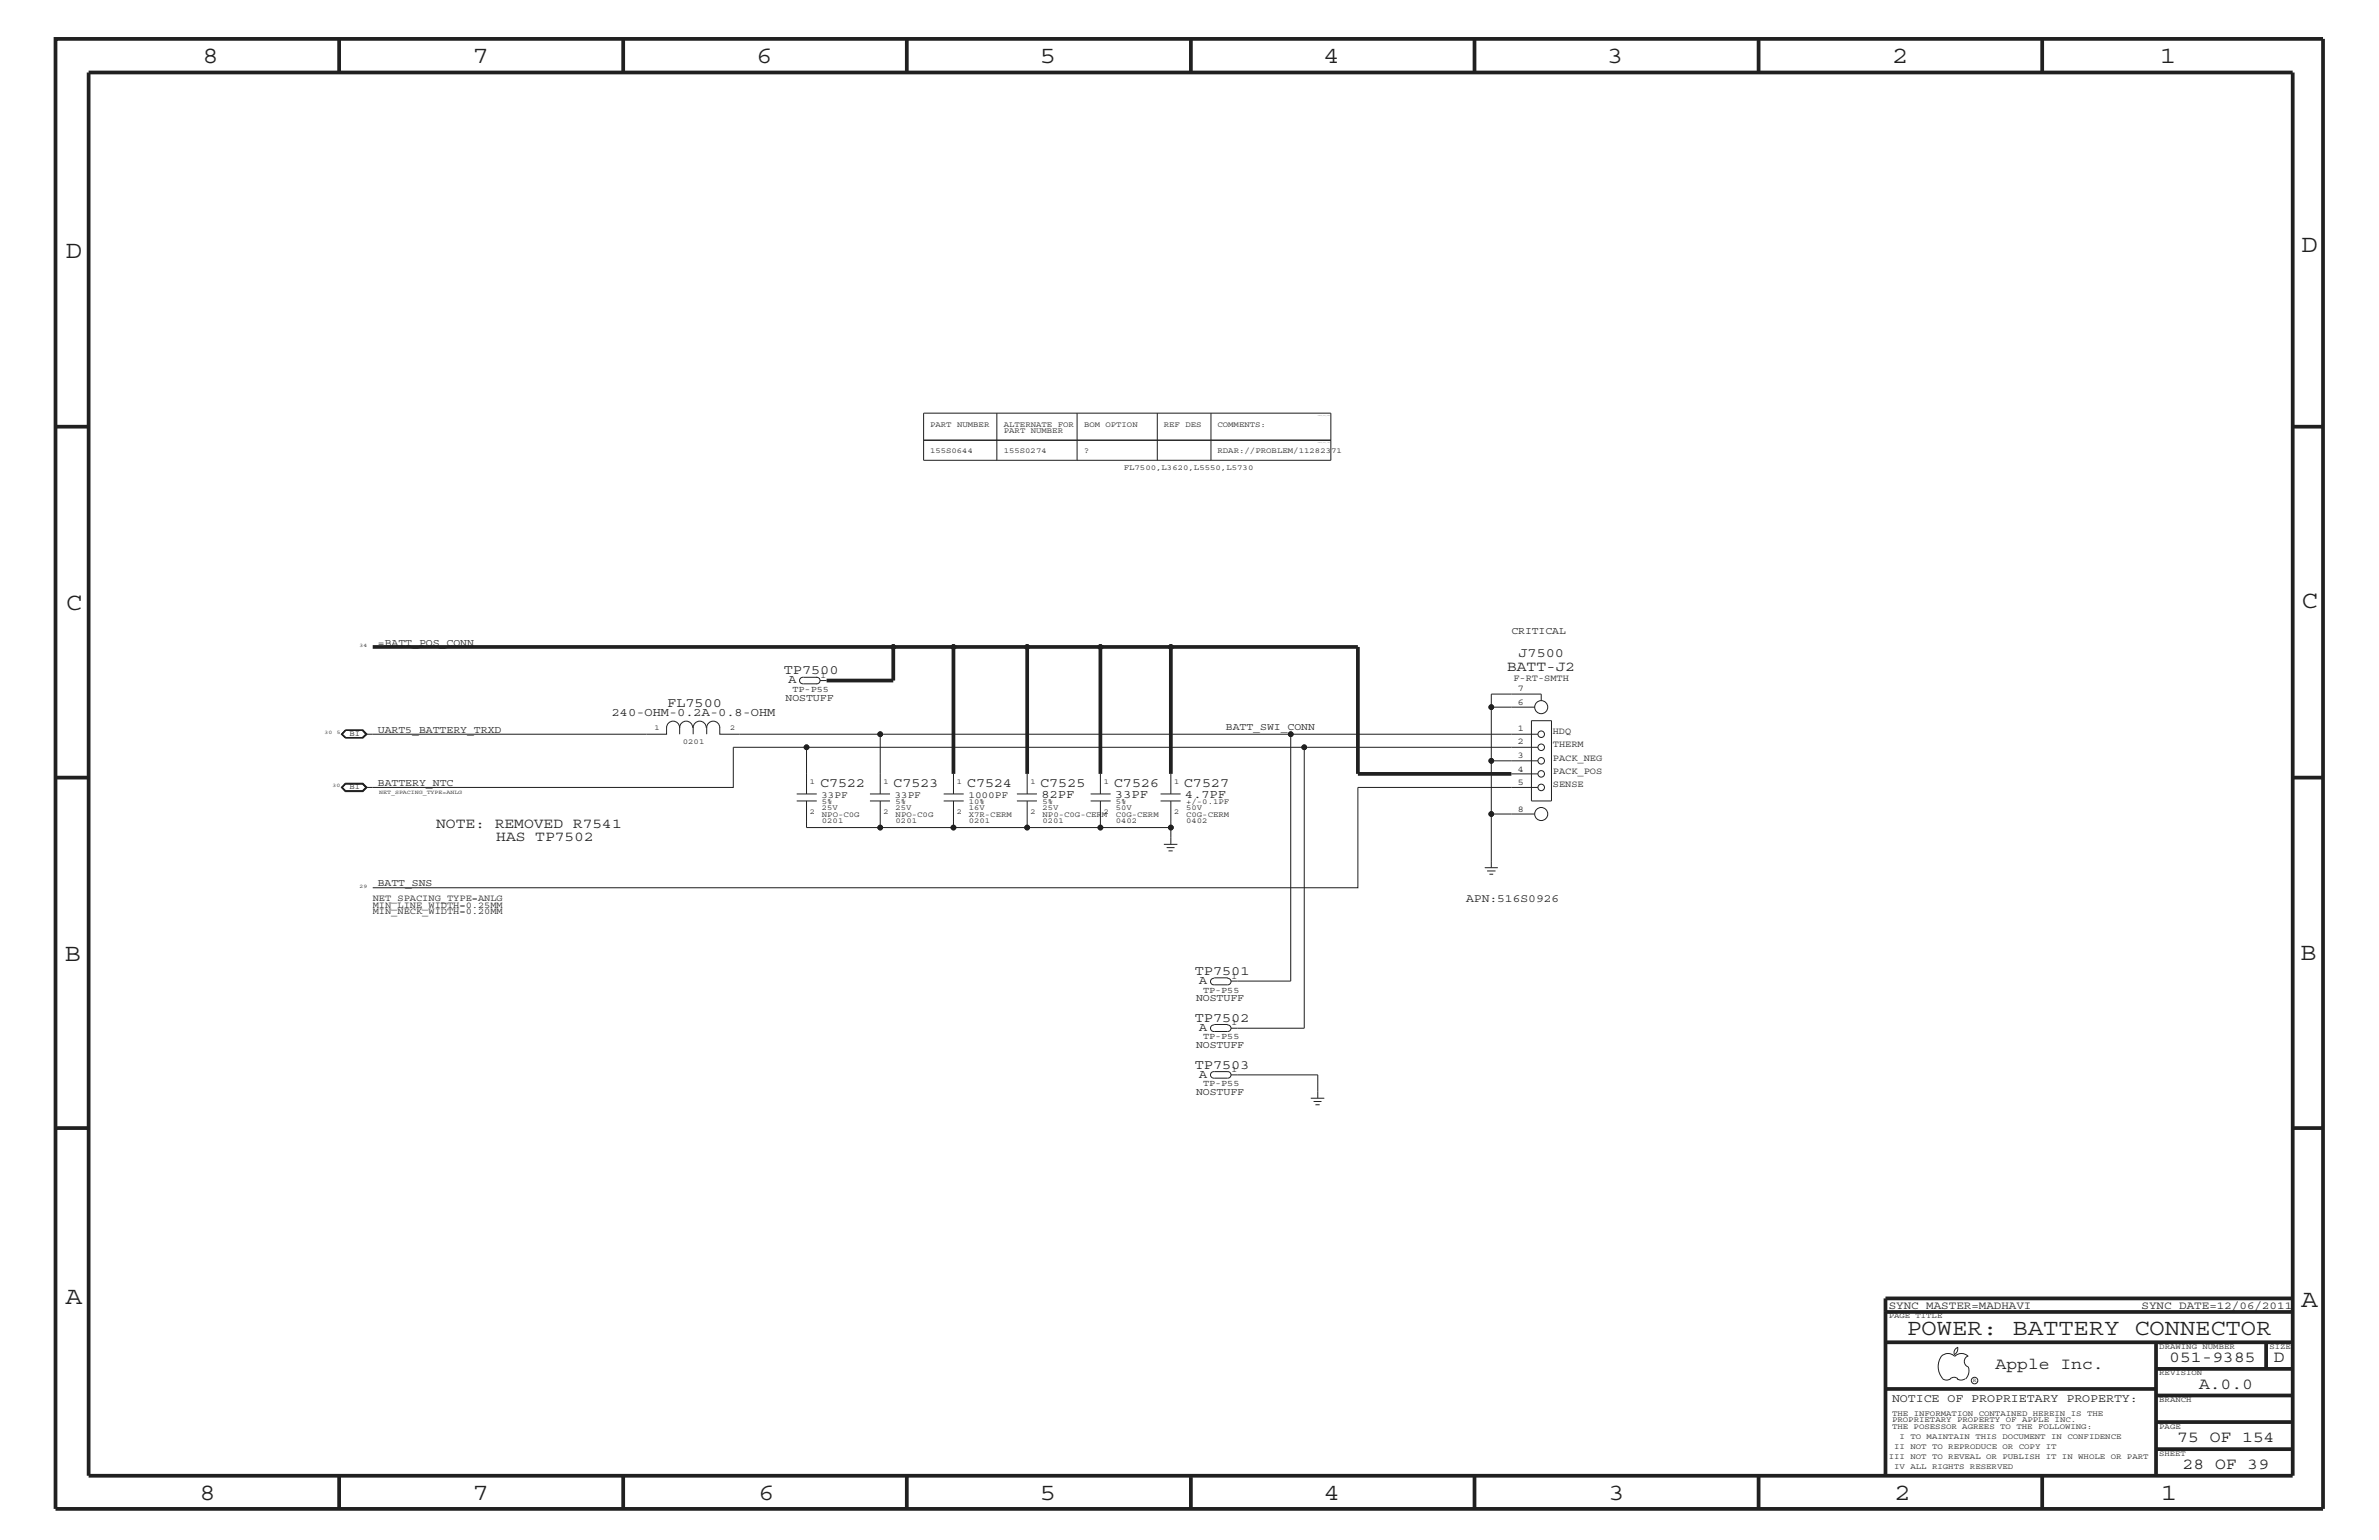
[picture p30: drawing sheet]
<svg xmlns="http://www.w3.org/2000/svg" width="432mm" height="279mm" viewBox="0 0 432 279" stroke-linecap="round" stroke-linejoin="round" font-family="sans-serif">
<defs><g id="words">
<g font-size="4.5" fill="#231f20">
<text x="36.7" y="11.5">8</text>
<text x="85.8" y="11.5">7</text>
<text x="137.3" y="11.5">6</text>
<text x="188.7" y="11.5">5</text>
<text x="240.3" y="11.5">4</text>
<text x="291.7" y="11.5">3</text>
<text x="343.5" y="11.5">2</text>
<text x="392" y="11.5">1</text>
<text x="11.9" y="46.8">D</text>
<text x="417.8" y="45.7">D</text>
<text x="11.9" y="110.6">C</text>
<text x="417.7" y="110.4">C</text>
<text x="11.8" y="174.3">B</text>
<text x="417.6" y="174.2">B</text>
<text x="11.9" y="236.7">A</text>
<text x="417.7" y="237.1">A</text>
<text x="36.2" y="272.1">8</text>
<text x="85.8" y="272.1">7</text>
<text x="137.7" y="272.1">6</text>
<text x="188.7" y="272.1">5</text>
<text x="240.4" y="272.1">4</text>
<text x="292" y="272.1">3</text>
<text x="343.9" y="272.1">2</text>
<text x="392.2" y="272.1">1</text>
</g>
<text font-size="4.1" fill="#231f20" x="346" y="242.3">POWER: BATTERY CONNECTOR</text>
<g font-size="3" fill="#231f20">
<text x="362.2" y="248.4">Apple Inc.</text>
<text x="393.7" y="247.1">051-9385</text>
<text x="399.2" y="252">A.0.0</text>
<text x="412.7" y="247.1">D</text>
<text x="395.2" y="261.6">75 OF 154</text>
<text x="396.2" y="266.6">28 OF 39</text>
</g>
<g font-size="2.6" fill="#231f20">
<text x="273.6" y="121.7">BATT-J2</text>
<text x="79.2" y="150.1">NOTE: REMOVED R7541</text>
<text x="90.1" y="152.6">HAS TP7502</text>
</g>
<g font-size="2.5" fill="#231f20">
<text x="275.6" y="119.2">J7500</text>
<text x="142.3" y="122.4">TP7500</text>
<text x="121.1" y="128.2">FL7500</text>
<text x="148.8" y="142.9">C7522</text>
<text x="162.1" y="142.9">C7523</text>
<text x="175.5" y="142.9">C7524</text>
<text x="188.8" y="142.9">C7525</text>
<text x="202.2" y="142.9">C7526</text>
<text x="214.9" y="142.9">C7527</text>
<text x="216.9" y="176.9">TP7501</text>
<text x="216.9" y="185.4">TP7502</text>
<text x="216.9" y="193.9">TP7503</text>
</g>
<g font-size="2.2" fill="#231f20">
<text x="143.1" y="124">A</text>
<text x="111" y="129.9">240-OHM-0.2A-0.8-OHM</text>
<text x="189.1" y="144.7">82PF</text>
<text x="202.4" y="144.7">33PF</text>
<text x="215.1" y="144.7">4.7PF</text>
<text x="217.7" y="178.5">A</text>
<text x="217.7" y="187.1">A</text>
<text x="217.7" y="195.5">A</text>
</g>
<g font-size="2.1" fill="#231f20">
<text x="266.1" y="163.6">APN:516S0926</text>
<text x="343.4" y="254.4">NOTICE OF PROPRIETARY PROPERTY:</text>
</g>
<g font-size="2" fill="#231f20">
<text x="342.8" y="237.4">SYNC_MASTER=MADHAVI</text>
<text x="388.7" y="237.4">SYNC_DATE=12/06/2011</text>
</g>
<g font-size="1.9" fill="#231f20">
<text x="68.6" y="117.2">=BATT_POS_CONN</text>
<text x="274.3" y="115">CRITICAL</text>
<text x="142.6" y="127.1">NOSTUFF</text>
<text x="68.6" y="133">UART5_BATTERY_TRXD</text>
<text x="222.5" y="132.4">BATT_SWI_CONN</text>
<text x="68.6" y="142.6">BATTERY_NTC</text>
<text x="68.6" y="160.8">BATT_SNS</text>
<text x="217.1" y="181.6">NOSTUFF</text>
<text x="217.1" y="190.2">NOSTUFF</text>
<text x="217.1" y="198.7">NOSTUFF</text>
</g>
<g font-size="1.8" fill="#231f20">
<text x="149.1" y="144.7">33PF</text>
<text x="162.4" y="144.7">33PF</text>
<text x="175.8" y="144.7">1000PF</text>
</g>
<g font-size="1.7" fill="#231f20">
<text x="274.7" y="123.5">F-RT-SMTH</text>
<text x="275.5" y="125.4">7</text>
<text x="275.5" y="127.9">6</text>
<text x="275.5" y="132.7">1</text>
<text x="275.5" y="135.1">2</text>
<text x="275.5" y="137.5">3</text>
<text x="281.9" y="133.2">HDQ</text>
<text x="281.9" y="135.6">THERM</text>
<text x="275.5" y="140">4</text>
<text x="275.5" y="142.4">5</text>
<text x="281.9" y="138">PACK_NEG</text>
<text x="281.9" y="140.4">PACK_POS</text>
<text x="281.9" y="142.9">SENSE</text>
<text x="275.5" y="147.3">8</text>
<text x="67.6" y="163.5">NET_SPACING_TYPE=ANLG</text>
<text x="67.6" y="164.7">MIN_LINE_WIDTH=0.25MM</text>
<text x="67.6" y="165.9">MIN_NECK_WIDTH=0.20MM</text>
</g>
<g font-size="1.6" fill="#231f20">
<text x="143.8" y="125.5">TP-P55</text>
<text x="148.9" y="123">1</text>
<text x="223.5" y="177.6">1</text>
<text x="218.4" y="180.1">TP-P55</text>
<text x="218.4" y="188.6">TP-P55</text>
<text x="223.5" y="186">1</text>
<text x="218.4" y="197">TP-P55</text>
<text x="223.5" y="194.5">1</text>
</g>
<g font-size="1.4" fill="#231f20">
<text x="168.8" y="77.4">PART NUMBER</text>
<text x="182.2" y="77.4">ALTERNATE FOR</text>
<text x="196.8" y="77.4">BOM OPTION</text>
<text x="211.2" y="77.4">REF DES</text>
<text x="221" y="77.4">COMMENTS:</text>
<text x="168.8" y="82.2">155S0644</text>
<text x="182.2" y="82.2">155S0274</text>
<text x="182.2" y="78.6">PART NUMBER</text>
<text x="196.8" y="82.2">?</text>
<text x="221" y="82.2">RDAR://PROBLEM/11282371</text>
<text x="204" y="85.3">FL7500,L3620,L5550,L5730</text>
<text x="63.4" y="133.5">BI</text>
<text x="118.8" y="132.5">1</text>
<text x="124" y="135.1">0201</text>
<text x="132.5" y="132.5">2</text>
<text x="63.4" y="143.2">BI</text>
<text x="147" y="142.3">1</text>
<text x="160.4" y="142.3">1</text>
<text x="173.7" y="142.3">1</text>
<text x="187" y="142.3">1</text>
<text x="200.3" y="142.3">1</text>
<text x="213.1" y="142.3">1</text>
<text x="147" y="147.7">2</text>
<text x="149.2" y="147">25V</text>
<text x="149.2" y="148.2">NPO-C0G</text>
<text x="149.2" y="149.4">0201</text>
<text x="149.2" y="145.9">5%</text>
<text x="160.4" y="147.7">2</text>
<text x="162.6" y="148.2">NPO-C0G</text>
<text x="162.6" y="147">25V</text>
<text x="162.6" y="149.4">0201</text>
<text x="162.6" y="145.9">5%</text>
<text x="173.7" y="147.7">2</text>
<text x="175.9" y="145.9">10%</text>
<text x="175.9" y="147">16V</text>
<text x="175.9" y="149.4">0201</text>
<text x="175.9" y="148.2">X7R-CERM</text>
<text x="187" y="147.7">2</text>
<text x="189.2" y="148.2">NP0-C0G-CERM</text>
<text x="189.2" y="147">25V</text>
<text x="189.2" y="149.4">0201</text>
<text x="189.2" y="145.9">5%</text>
<text x="200.3" y="147.7">2</text>
<text x="202.5" y="147">50V</text>
<text x="202.5" y="149.4">0402</text>
<text x="202.5" y="148.2">C0G-CERM</text>
<text x="202.5" y="145.9">5%</text>
<text x="213.1" y="147.7">2</text>
<text x="215.3" y="145.9">+/-0.1PF</text>
<text x="215.3" y="147">50V</text>
<text x="215.3" y="149.4">0402</text>
<text x="215.3" y="148.2">C0G-CERM</text>
<text x="342.8" y="239.2">PAGE TITLE</text>
<text x="391.9" y="244.7">DRAWING NUMBER</text>
<text x="411.9" y="244.7">SIZE</text>
<text x="391.9" y="249.5">REVISION</text>
<text x="343.4" y="256.8">THE INFORMATION CONTAINED HEREIN IS THE</text>
<text x="391.9" y="254.4">BRANCH</text>
<text x="343.4" y="258">PROPRIETARY PROPERTY OF APPLE INC.</text>
<text x="343.4" y="259.3">THE POSESSOR AGREES TO THE FOLLOWING:</text>
<text x="343.8" y="262.9">II NOT TO REPRODUCE OR COPY IT</text>
<text x="344.8" y="261.1">I TO MAINTAIN THIS DOCUMENT IN CONFIDENCE</text>
<text x="391.9" y="259.3">PAGE</text>
<text x="342.8" y="264.7">III NOT TO REVEAL OR PUBLISH IT IN WHOLE OR PART</text>
<text x="343.8" y="266.6">IV ALL RIGHTS RESERVED</text>
<text x="391.9" y="264.1">SHEET</text>
</g>
<g font-size="1" fill="#231f20">
<text x="65.3" y="117.4">34</text>
<text x="58.9" y="133.2">30</text>
<text x="61.1" y="133.2">5</text>
<text x="60.4" y="142.9">30</text>
<text x="68.8" y="144">NET_SPACING_TYPE=ANLG</text>
<text x="65.3" y="161.1">29</text>
<text x="358.1" y="250.7">R</text>
</g>
</g></defs>
<g fill="none" stroke="#231f20" stroke-width=".18">
<path d="M167.6 79.9h74M167.6 75h74v8.5h-74zM180.9 75v8.5M195.5 75v8.5M210.1 75v8.5M219.8 75v8.5M62 133.2l.7-.8h3.2l.6 .8-.6 .7h-3.2zM62.7 132.4h3.2l.7 .8-.7 .7h-3.2l-.7-.7zM62.7 132.5l-.6 .7 .6 .6M62.7 132.5h3.1l.7 .7-.7 .6h-3.1M66.4 133.2l-.6 .6h-3.1M121 131.9v1.3h-54.6l-.6-.7h-3.1"/>
<path d="M121 132a1.19 1.19 0 0 1 1.2-1.2 1.19 1.19 0 0 1 1.2 1.2 1.19 1.19 0 0 1 1.1-1.2 1.19 1.19 0 0 1 1.2 1.2M123.4 131.9v1.3M125.8 132a1.19 1.19 0 0 1 1.2-1.2 1.19 1.19 0 0 1 1.2 1.2M125.8 131.9v1.3M128.3 132a1.19 1.19 0 0 1 1.2-1.2 1.19 1.19 0 0 1 1.1 1.2M128.3 131.9v1.3M130.6 131.9v1.3h148.5M146.4 135.6h-13.3v7.3h-66.7l-.6-.6h-3.1l-.6 .6 .6 .6h3.1l.6-.6M148.2 122.9a.59 .59 0 0 1 .6 .6 .59 .59 0 0 1-.6 .6M148.3 122.9h-2.5a.59 .59 0 0 0-.7 .6 .59 .59 0 0 0 .7 .6h2.5M148.8 123.5h1.2M159.8 133.2v10.8"/>
<path d="M234.3 133.2v44.8h-10.9M236.7 135.6h-90.3v8.4M270.7 138v19.4M278 130.8h3.6v14.5h-3.6zM278.6 128.3h-7.9v9.7h8.4M279.1 135.6h-42.4v50.9h-13.3M279.7 127.1v-1.2h-9v2.4M62.7 142.1h3.2l.7 .8-.7 .7h-3.2l-.7-.7zM62.7 142.2l-.7 .7 .7 .6M62.7 142.2l-.6 .7 .6 .6M62.7 142.2h3.1l.7 .7-.7 .6h-3.1M62.7 142.2h3.2l.6 .7-.6 .6h-3.2"/>
<path d="M144.6 144h3.7M144.6 145.3h3.7M146.4 145.3v4.8h13.4M157.9 145.3h3.6M157.9 144h3.6M159.8 145.3v4.8h13.3M171.3 145.3h3.6M171.3 144h3.6M173.1 145.3v4.8h13.3M173.1 140.4v3.6M184.6 145.3h3.6M184.6 144h3.6"/>
<path d="M186.4 145.3v4.8h13.3M186.4 140.4v3.6M198 145.3h3.6M198 144h3.6M199.7 145.3v4.8h12.8M199.7 140.4v3.6M210.7 145.3h3.6M210.7 144h3.6M211.2 153.2h2.5M211.8 153.8h1.4M212.1 154.4h.8M212.5 140.4v3.6"/>
<path d="M212.5 145.3v7.9M269.5 157.4h2.4M269.9 158h1.5M270.3 158.6h.7M270.7 147.7h7.9M274.3 140.4h4.8M279.1 142.9h-32.6v18.2h-178.9M220.4 177.5a.59 .59 0 0 0-.7 .6 .59 .59 0 0 0 .7 .6h2.4a.6 .6 0 0 0 .6-.6 .6 .6 0 0 0-.6-.6M220.4 177.4h2.4M220.4 186a.59 .59 0 0 0-.7 .5 .59 .59 0 0 0 .7 .6h2.4a.6 .6 0 0 0 .6-.5 .6 .6 0 0 0-.6-.6M220.4 185.9h2.4M222.8 194.4h-2.4a.59 .59 0 0 0-.7 .6 .59 .59 0 0 0 .7 .6h2.4a.6 .6 0 0 0 .6-.6 .6 .6 0 0 0-.6-.6"/>
<path d="M223.4 195h15.8v4.2M237.9 199.2h2.5M238.4 199.8h1.5M238.8 200.4h.7M352.4 246.1a1.72 1.72 0 0 1 2.4 0 1.69 1.69 0 0 1 2.4 0M352.4 246a3.2 3.2 0 0 0 .4 4.3l.8 .1 .4-.2M354 250.2l.7-.3 .7 .3M355.2 250.2l.7 .2 .7-.2M355.3 244.4v.3a1.18 1.18 0 0 1-.6 1.1M355.4 244.4a.99 .99 0 0 0-.6 1.4M357.2 246a1.04 1.04 0 0 0-.7 1 1.04 1.04 0 0 0 .7 1M357.3 248l.1 .7a2.11 2.11 0 0 1-.6 1.5"/>
<circle cx="162.1" cy="117.4" r=".42"/>
<circle cx="173.1" cy="117.4" r=".42"/>
<circle cx="186.4" cy="117.4" r=".42"/>
<circle cx="199.7" cy="117.4" r=".42"/>
<circle cx="212.5" cy="117.4" r=".42"/>
<circle cx="146.4" cy="135.6" r=".42"/>
<circle cx="159.8" cy="133.2" r=".42"/>
<circle cx="234.3" cy="133.2" r=".42"/>
<circle cx="236.7" cy="135.6" r=".42"/>
<circle cx="270.7" cy="138" r=".42"/>
<circle cx="270.7" cy="128.3" r=".42"/>
<circle cx="279.7" cy="128.3" r="1.19"/>
<circle cx="279.7" cy="135.6" r=".59"/>
<circle cx="279.7" cy="138" r=".59"/>
<circle cx="279.7" cy="133.2" r=".59"/>
<circle cx="159.8" cy="150.1" r=".42"/>
<circle cx="173.1" cy="150.1" r=".42"/>
<circle cx="186.4" cy="150.1" r=".42"/>
<circle cx="199.7" cy="150.1" r=".42"/>
<circle cx="212.5" cy="150.1" r=".42"/>
<circle cx="270.7" cy="147.7" r=".42"/>
<circle cx="279.7" cy="140.4" r=".59"/>
<circle cx="279.7" cy="142.9" r=".59"/>
<circle cx="279.7" cy="147.7" r="1.19"/>
<circle cx="358.4" cy="250.5" r=".59"/>
</g>
<g fill="none" stroke="#231f20" stroke-width=".68" stroke-linecap="butt">
<path d="M10.1 7.1h411.5v266.7h-411.5zM16.1 13.2h400v254.5h-400zM61.6 7.1v6.1M113.1 7.1v6.1M164.6 7.1v6.1M216.2 7.1v6.1M267.6 7.1v6.1M319.2 7.1v6.1M370.7 7.1v6.1M10.1 77.4h6M416.1 77.4h5.5M67.6 117.4h105.5"/>
<path d="M162.1 117.4v6.1h-12.1M173.1 117.4h13.3v23M173.1 117.4v23M186.4 117.4h60.1v23h27.8M199.7 117.4v23M212.5 117.4v23M10.1 141.1h6M416.1 141.1h5.5M10.1 204.7h6M416.1 204.7h5.5M342.2 238h73.9M416.1 235.6h-73.9v32.1"/>
<path d="M342.2 243.5h73.9M342.2 252h49.1M391.3 248.4h24.8M391.3 243.5v24.2M391.3 258h24.8M391.3 253.2h24.8M411.3 243.5v4.9M61.6 267.7v6.1M113.1 267.7v6.1M164.6 267.7v6.1M216.2 268v5.8M267.6 267.7v6.1"/>
<path d="M319.2 267.7v6.1M370.7 267.7v6.1M391.3 262.9h24.8"/>
</g>
<g fill="#231f20" stroke="#231f20" stroke-width=".18">
<circle cx="236.7" cy="135.6" r=".42"/>
<circle cx="234.3" cy="133.2" r=".42"/>
<circle cx="270.7" cy="147.7" r=".42"/>
<circle cx="270.7" cy="138" r=".42"/>
<circle cx="270.7" cy="128.3" r=".42"/>
<circle cx="186.4" cy="117.4" r=".42"/>
<circle cx="173.1" cy="117.4" r=".42"/>
<circle cx="162.1" cy="117.4" r=".42"/>
<circle cx="173.1" cy="150.1" r=".42"/>
<circle cx="159.8" cy="133.2" r=".42"/>
<circle cx="159.8" cy="150.1" r=".42"/>
<circle cx="146.4" cy="135.6" r=".42"/>
<circle cx="186.4" cy="150.1" r=".42"/>
<circle cx="199.7" cy="117.4" r=".42"/>
<circle cx="212.5" cy="117.4" r=".42"/>
<circle cx="212.5" cy="150.1" r=".42"/>
<circle cx="199.7" cy="150.1" r=".42"/>
</g>
<use href="#words"/>
</svg>
